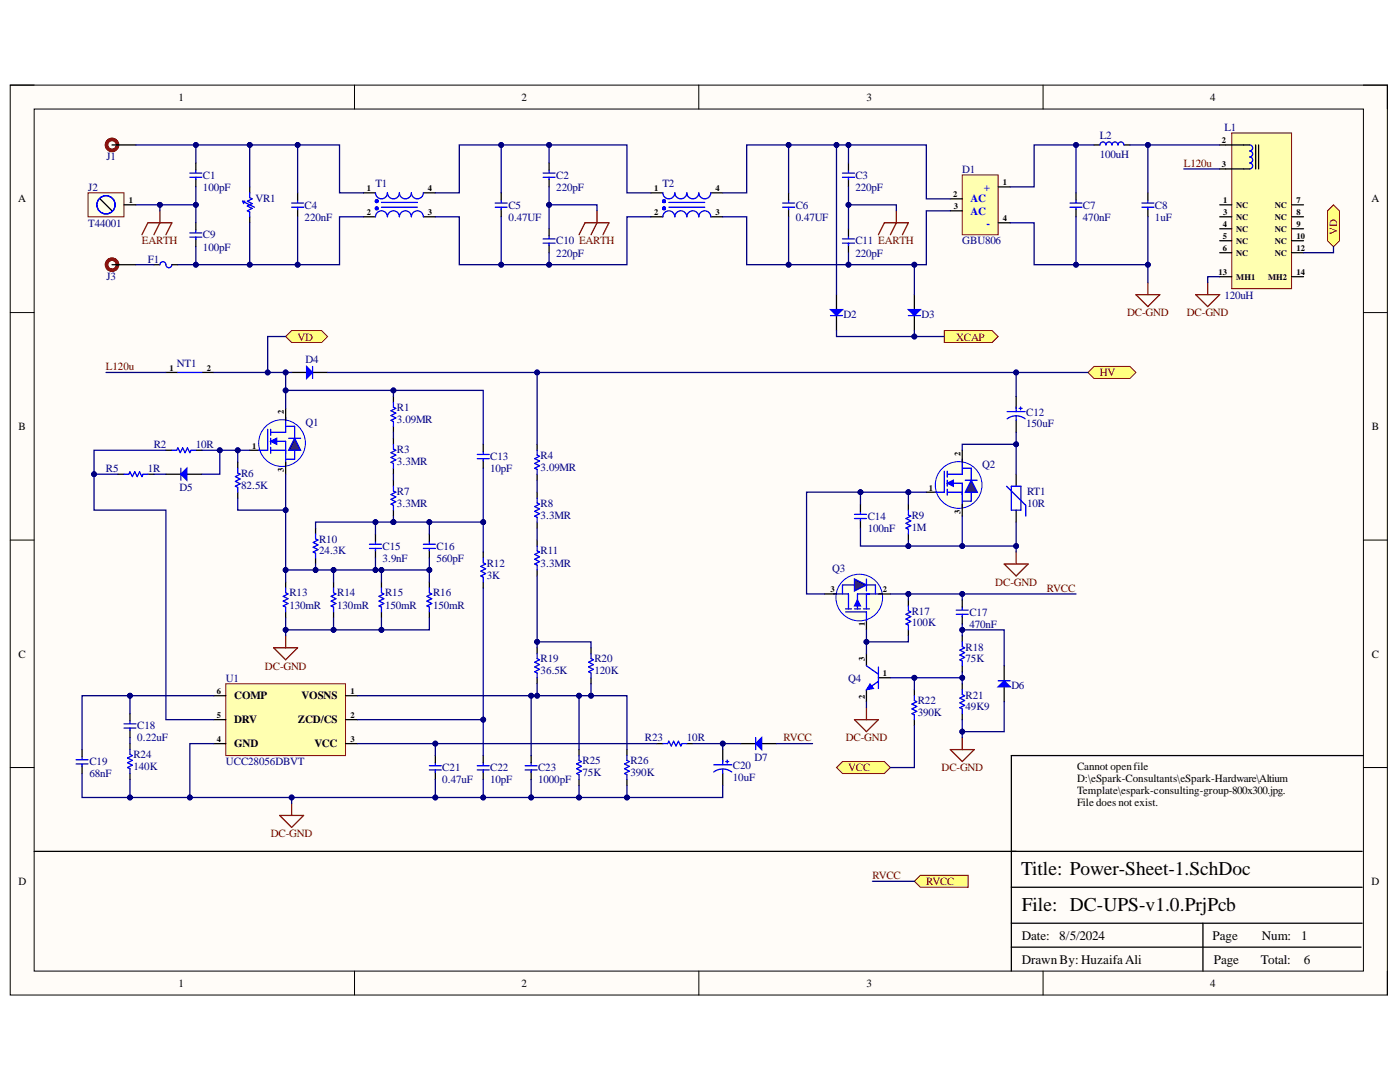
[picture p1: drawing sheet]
<svg xmlns="http://www.w3.org/2000/svg" width="279mm" height="216mm" viewBox="0 0 279 216" stroke-linecap="round" stroke-linejoin="round" font-family="sans-serif">
<defs><g id="words">
<g font-size="3.9">
<text x="203.8" y="174.5">Title: Power-Sheet-1.SchDoc</text>
<text x="203.9" y="181.7">File: DC-UPS-v1.0.PrjPcb</text>
</g>
<g font-size="2.6">
<text x="203.9" y="187.5">Date:</text>
<text x="211.4" y="187.5">8/5/2024</text>
<text x="242" y="187.5">Page</text>
<text x="251.8" y="187.5">Num:</text>
<text x="259.7" y="187.5">1</text>
<text x="203.9" y="192.3">Drawn By: HuzaifaAli</text>
<text x="242.3" y="192.3">Page</text>
<text x="251.6" y="192.3">Total:</text>
<text x="260.2" y="192.3">6</text>
</g>
<g font-size="2.2">
<text x="35.6" y="20.1">1</text>
<text x="104.1" y="20.1">2</text>
<text x="172.9" y="20.1">3</text>
<text x="241.5" y="20.1">4</text>
<text x="3.6" y="40.4">A</text>
<text x="273.7" y="40.4">A</text>
<text x="3.7" y="85.8">B</text>
<text x="273.8" y="85.8">B</text>
<text x="3.7" y="131.3">C</text>
<text x="273.8" y="131.3">C</text>
<text x="46.8" y="139.5">COMP</text>
<text x="60.2" y="139.5">VOSNS</text>
<text x="46.8" y="149.1">GND</text>
<text x="46.8" y="144.4">DRV</text>
<text x="59.4" y="144.4">ZCD/CS</text>
<text x="62.7" y="149.1">VCC</text>
<text x="214.9" y="153.7">Cannot openfile</text>
<text x="214.9" y="156">D:\eSpark-Consultants\eSpark-Hardware\Altium</text>
<text x="214.9" y="158.5">Template\espark-consulting-group-800x300.jpg.</text>
<text x="214.9" y="160.8">File does not exist.</text>
<text x="3.7" y="176.7">D</text>
<text x="273.7" y="176.7">D</text>
<text x="35.6" y="196.9">1</text>
<text x="104.1" y="196.9">2</text>
<text x="172.9" y="196.9">3</text>
<text x="241.5" y="196.9">4</text>
</g>
<g font-size="2.2" fill="#000080">
<text x="219.5" y="27.8">L2</text>
<text x="244.4" y="26.1">L1</text>
<text x="21.2" y="31.9">J1</text>
<text x="40.5" y="35.7">C1</text>
<text x="111" y="35.7">C2</text>
<text x="170.7" y="35.7">C3</text>
<text x="192" y="34.5">D1</text>
<text x="219.5" y="31.6">100uH</text>
<text x="17.6" y="38">J2</text>
<text x="40.5" y="38">100pF</text>
<text x="51" y="40.2">VR1</text>
<text x="60.8" y="41.7">C4</text>
<text x="74.9" y="37.4">T1</text>
<text x="101.5" y="41.7">C5</text>
<text x="111" y="38">220pF</text>
<text x="132.2" y="37.4">T2</text>
<text x="158.8" y="41.7">C6</text>
<text x="170.7" y="38">220pF</text>
<text x="216.1" y="41.7">C7</text>
<text x="230.5" y="41.7">C8</text>
<text x="17.6" y="45.2">T44001</text>
<text x="40.5" y="47.6">C9</text>
<text x="60.8" y="44">220nF</text>
<text x="101.5" y="44">0.47UF</text>
<text x="158.8" y="44">0.47UF</text>
<text x="216.1" y="44">470nF</text>
<text x="230.5" y="44">1uF</text>
<text x="29.5" y="52.4">F1</text>
<text x="40.5" y="50">100pF</text>
<text x="111" y="48.8">C10 EARTH</text>
<text x="111" y="51.2">220pF</text>
<text x="170.7" y="48.8">C11 EARTH</text>
<text x="170.7" y="51.2">220pF</text>
<text x="192" y="48.8">GBU806</text>
<text x="21.2" y="55.9">J3</text>
<text x="244.4" y="59.6">120uH</text>
<text x="168.4" y="63.5">D2</text>
<text x="183.9" y="63.5">D3</text>
<text x="35.3" y="73.2">NT1</text>
<text x="61" y="72.4">D4</text>
<text x="79.2" y="82">R1</text>
<text x="204.8" y="82.9">C12</text>
<text x="30.7" y="89.4">R2</text>
<text x="39.1" y="89.4">10R</text>
<text x="61" y="85">Q1</text>
<text x="79.2" y="84.4">3.09MR</text>
<text x="204.8" y="85.3">150uF</text>
<text x="21.1" y="94.2">R5</text>
<text x="29.5" y="94.2">1R</text>
<text x="48.1" y="95.2">R6</text>
<text x="79.2" y="90.4">R3</text>
<text x="79.2" y="92.7">3.3MR</text>
<text x="97.8" y="91.8">C13</text>
<text x="97.8" y="94.2">10pF</text>
<text x="107.9" y="91.5">R4</text>
<text x="107.9" y="94">3.09MR</text>
<text x="196" y="93.4">Q2</text>
<text x="35.9" y="98">D5</text>
<text x="48.1" y="97.5">82.5K</text>
<text x="79.2" y="98.7">R7</text>
<text x="79.2" y="101.1">3.3MR</text>
<text x="107.9" y="101.1">R8</text>
<text x="205" y="98.7">RT1</text>
<text x="205" y="101.1">10R</text>
<text x="107.9" y="103.5">3.3MR</text>
<text x="173.2" y="103.7">C14</text>
<text x="173.2" y="106.2">100nF</text>
<text x="182" y="103.5">R9</text>
<text x="182" y="105.9">1M</text>
<text x="63.7" y="108.3">R10</text>
<text x="63.7" y="110.6">24.3K</text>
<text x="76.4" y="109.7">C15</text>
<text x="76.4" y="112.1">3.9nF</text>
<text x="87.1" y="109.7">C16</text>
<text x="87.1" y="112.1">560pF</text>
<text x="97.2" y="113.1">R12</text>
<text x="107.9" y="110.6">R11</text>
<text x="107.9" y="113.1">3.3MR</text>
<text x="57.8" y="119">R13</text>
<text x="67.3" y="119">R14</text>
<text x="76.9" y="119">R15</text>
<text x="86.4" y="119">R16</text>
<text x="97.2" y="115.5">3K</text>
<text x="166.1" y="114.1">Q3</text>
<text x="57.8" y="121.5">130mR</text>
<text x="67.3" y="121.5">130mR</text>
<text x="76.9" y="121.5">150mR</text>
<text x="86.4" y="121.5">150mR</text>
<text x="182" y="122.6">R17</text>
<text x="182" y="125">100K</text>
<text x="193.5" y="122.9">C17</text>
<text x="193.5" y="125.3">470nF</text>
<text x="192.7" y="129.8">R18</text>
<text x="45.1" y="136">U1</text>
<text x="107.9" y="132.2">R19</text>
<text x="107.9" y="134.6">36.5K</text>
<text x="118.6" y="132.2">R20</text>
<text x="118.6" y="134.6">120K</text>
<text x="169.3" y="136">Q4</text>
<text x="192.7" y="132.2">75K</text>
<text x="201.8" y="137.5">D6</text>
<text x="183.1" y="140.6">R22</text>
<text x="183.1" y="142.9">390K</text>
<text x="192.7" y="139.4">R21</text>
<text x="192.7" y="141.7">49K9</text>
<text x="27.4" y="145.5">C18</text>
<text x="27.4" y="147.9">0.22uF</text>
<text x="128.7" y="147.9">R23</text>
<text x="137.1" y="147.9">10R</text>
<text x="17.8" y="152.7">C19</text>
<text x="17.8" y="155.1">68nF</text>
<text x="26.6" y="151.3">R24</text>
<text x="26.6" y="153.7">140K</text>
<text x="45.1" y="152.7">UCC28056DBVT</text>
<text x="88.3" y="153.9">C21</text>
<text x="97.8" y="153.9">C22</text>
<text x="107.4" y="153.9">C23</text>
<text x="116.3" y="152.5">R25</text>
<text x="116.3" y="154.8">75K</text>
<text x="125.8" y="152.5">R26</text>
<text x="125.8" y="154.8">390K</text>
<text x="146.3" y="153.4">C20</text>
<text x="146.3" y="155.8">10uF</text>
<text x="150.6" y="151.8">D7</text>
<text x="88.3" y="156.3">0.47uF</text>
<text x="97.8" y="156.3">10pF</text>
<text x="107.4" y="156.3">1000pF</text>
</g>
<g font-size="2.2" fill="#800000">
<text x="236.2" y="33.3">L120u</text>
<text x="266.9" y="46.8" transform="rotate(-90 266.9 46.8)">VD</text>
<text x="28.3" y="48.8">EARTH</text>
<text x="224.9" y="63.1">DC-GND</text>
<text x="236.8" y="63.1">DC-GND</text>
<text x="59.4" y="68">VD</text>
<text x="190.8" y="68">XCAP</text>
<text x="21.1" y="73.9">L120u</text>
<text x="219.5" y="75.1">HV</text>
<text x="198.6" y="116.9">DC-GND</text>
<text x="208.9" y="118.1">RVCC</text>
<text x="52.8" y="133.6">DC-GND</text>
<text x="156.3" y="147.9">RVCC</text>
<text x="168.8" y="147.9">DC-GND</text>
<text x="169.3" y="153.9">VCC</text>
<text x="187.9" y="153.9">DC-GND</text>
<text x="54" y="167">DC-GND</text>
<text x="174.1" y="175.4">RVCC</text>
<text x="184.8" y="176.7">RVCC</text>
</g>
<g font-size="2.2" fill="#00f">
<text x="193.7" y="40.4">AC</text>
<text x="196.3" y="38">+</text>
<text x="193.7" y="42.8">AC</text>
<text x="196.8" y="45.2">-</text>
</g>
<g font-size="1.7">
<text x="243.9" y="28.6">2</text>
<text x="243.9" y="33.4">3</text>
<text x="25.7" y="40.6">1</text>
<text x="73.2" y="38.1">1</text>
<text x="85.4" y="38.1">4</text>
<text x="130.6" y="38.1">1</text>
<text x="142.8" y="38.1">4</text>
<text x="190.3" y="39.3">2</text>
<text x="190.3" y="41.7">3</text>
<text x="200.1" y="36.9">1</text>
<text x="244.1" y="40.6">1</text>
<text x="246.7" y="41.5">NC</text>
<text x="254.4" y="41.5">NC</text>
<text x="258.7" y="40.6">7</text>
<text x="73.2" y="42.9">2</text>
<text x="85.4" y="42.9">3</text>
<text x="130.6" y="42.9">2</text>
<text x="142.8" y="42.9">3</text>
<text x="200.1" y="44.1">4</text>
<text x="244" y="45.3">4</text>
<text x="244" y="47.7">5</text>
<text x="244.1" y="42.9">3</text>
<text x="246.7" y="43.9">NC</text>
<text x="246.7" y="46.2">NC</text>
<text x="254.4" y="43.9">NC</text>
<text x="254.4" y="46.2">NC</text>
<text x="258.7" y="42.9">8</text>
<text x="258.7" y="45.3">9</text>
<text x="258.7" y="47.7">10</text>
<text x="244" y="50.1">6</text>
<text x="246.7" y="48.7">NC</text>
<text x="246.7" y="51">NC</text>
<text x="254.4" y="48.7">NC</text>
<text x="254.4" y="51">NC</text>
<text x="258.7" y="50.1">12</text>
<text x="243.2" y="54.9">13</text>
<text x="246.7" y="55.8">MH1</text>
<text x="253.1" y="55.8">MH2</text>
<text x="258.7" y="54.9">14</text>
<text x="33.8" y="74">1</text>
<text x="41.3" y="74">2</text>
<text x="56.7" y="82.7" transform="rotate(-90 56.7 82.7)">2</text>
<text x="50.3" y="89.5">1</text>
<text x="56.7" y="94.2" transform="rotate(-90 56.7 94.2)">3</text>
<text x="191.7" y="91" transform="rotate(-90 191.7 91)">2</text>
<text x="185.3" y="97.9">1</text>
<text x="191.7" y="102.5" transform="rotate(-90 191.7 102.5)">3</text>
<text x="165.7" y="118.2">3</text>
<text x="176.2" y="118.2">2</text>
<text x="172.6" y="125" transform="rotate(-90 172.6 125)">1</text>
<text x="172.6" y="131.9" transform="rotate(-90 172.6 131.9)">3</text>
<text x="176.2" y="134.9">1</text>
<text x="43.3" y="143.3">5</text>
<text x="43.3" y="138.4">6</text>
<text x="69.9" y="138.4">1</text>
<text x="69.9" y="143.3">2</text>
<text x="172.6" y="139.4" transform="rotate(-90 172.6 139.4)">2</text>
<text x="43.3" y="148">4</text>
<text x="69.9" y="148">3</text>
</g>
</g></defs>
<path d="M2 17h274.9v181.5h-274.9z" fill-rule="evenodd" fill="#fffcf8"/>
<path d="M2 17h274.9v181.5h-274.9z" fill="none" stroke="#000" stroke-width=".2"/>
<path d="M6.8 21.8h265.3v172h-265.3z" fill-rule="evenodd" fill="#fffcf8"/>
<g fill="none" stroke="#000" stroke-width=".2">
<path d="M2 17h4.8M70.7 17v4.8M139.5 17v4.8M208.2 17v4.8M272.1 17h4.8v4.8M6.8 21.8h265.3v172h-265.3zM2 62.4h4.8M272.1 62.4h4.8M2 107.8h4.8M272.1 107.8h4.8M2 153.2h4.8M272.1 153.2h4.8"/>
<path d="M70.8 193.8v4.7M139.5 193.8v4.7M208.2 193.8v4.7M276.9 193.8v4.7"/>
</g>
<g fill="none" stroke="#000" stroke-width=".25">
<path d="M22.4 28.9h4.7M39.1 32.5v1.4M39.1 35.7v1.6M49.8 37.3v1.2M59.4 38.5v1.4M72.5 38.5h2.4M84.5 38.5h2.4M100 38.5v1.4M109.6 32.5v1.4M109.6 35.7v1.6M129.9 38.5h2.4M141.8 38.5h2.4"/>
<path d="M157.4 38.5v1.4M169.3 32.5v1.4M169.3 35.7v1.6M22.4 52.8h4.7M30.7 52.8h1.2M34.3 52.8h1.2M39.1 44.5v1.4M39.1 47.7v1.5M49.8 43.3v1.2M59.4 41.7v1.6M72.5 43.3h2.4M84.5 43.3h2.4"/>
<path d="M100 41.7v1.6M109.6 45.6v1.5M109.6 48.9v1.5M129.9 43.3h2.4M141.8 43.3h2.4M157.4 41.7v1.6M169.3 45.6v1.5M169.3 48.9v1.5M272.1 150.8h-70.3v43M201.8 177h70.1M201.8 169.9h70.1M201.8 189h69.8"/>
<path d="M201.8 184.2h70.1M240.1 184.2v9.6"/>
</g>
<g fill="none" stroke="#5b0f00" stroke-width=".68">
<circle cx="22.4" cy="28.9" r="1.1"/>
<circle cx="22.4" cy="52.8" r="1.1"/>
</g>
<g fill="none" stroke="#00f" stroke-width=".25">
<path d="M37.9 35.4h2.4M37.9 34.5h2.4M39.1 33.9v.5M39.1 35.4v.5M49.8 38.5v.9l.5 .3-.9 .5 .9 .4-.9 .5 .9 .5-.9 .5 .4 .2v1M59.4 39.9v.5M74.9 38.5a1.19 1.19 0 0 0 1.2 1.2 1.19 1.19 0 0 0 1.2-1.2 1.19 1.19 0 0 0 1.2 1.2 1.19 1.19 0 0 0 1.2-1.2 1.19 1.19 0 0 0 1.2 1.2 1.19 1.19 0 0 0 1.2-1.2 1.2 1.2 0 0 0 1.2 1.2 1.2 1.2 0 0 0 1.2-1.2M100 39.9v.5M108.4 35.4h2.4M108.4 34.5h2.4M109.6 33.9v.5M109.6 35.4v.5"/>
<path d="M132.3 38.5a1.19 1.19 0 0 0 1.2 1.2 1.19 1.19 0 0 0 1.2-1.2 1.2 1.2 0 0 0 1.2 1.2 1.2 1.2 0 0 0 1.2-1.2 1.19 1.19 0 0 0 1.2 1.2 1.19 1.19 0 0 0 1.2-1.2 1.19 1.19 0 0 0 1.2 1.2 1.19 1.19 0 0 0 1.1-1.2M157.4 39.9v.5M168.1 35.4h2.4M168.1 34.5h2.4M169.3 33.9v.5M169.3 35.4v.5M31.9 52.8a.64 .64 0 0 1 .8-.6 .64 .64 0 0 1 .5 .8 .6 .6 0 0 0 .6 .4 .6 .6 0 0 0 .5-.6M37.9 47.3h2.4M37.9 46.5h2.4M39.1 45.9v.5M39.1 47.3v.5M48.4 40.2l2.4 1.1"/>
<path d="M48.4 40.2l.2 .4M48.4 40.2h.5M58.2 41.3h2.4M58.2 40.5h2.4M59.4 41.3v.5M74.9 43.3a1.19 1.19 0 0 1 1.2-1.2 1.19 1.19 0 0 1 1.2 1.2 1.19 1.19 0 0 1 1.2-1.2 1.19 1.19 0 0 1 1.2 1.2 1.19 1.19 0 0 1 1.2-1.2 1.19 1.19 0 0 1 1.2 1.2 1.2 1.2 0 0 1 1.2-1.2 1.2 1.2 0 0 1 1.2 1.2M76.1 41.3h7.2M76.1 40.4h7.2M98.8 41.3h2.4M98.8 40.5h2.4M100 41.3v.5M108.4 48.5h2.4"/>
<path d="M108.4 47.7h2.4M109.6 47.1v.5M109.6 48.5v.5M132.3 43.3a1.19 1.19 0 0 1 1.2-1.2 1.19 1.19 0 0 1 1.2 1.2 1.2 1.2 0 0 1 1.2-1.2 1.2 1.2 0 0 1 1.2 1.2 1.19 1.19 0 0 1 1.2-1.2 1.19 1.19 0 0 1 1.2 1.2 1.19 1.19 0 0 1 1.2-1.2 1.19 1.19 0 0 1 1.1 1.2M133.5 41.3h7.2M133.5 40.4h7.2M156.2 41.3h2.4M156.2 40.5h2.4M157.4 41.3v.5M168.1 48.5h2.4M168.1 47.7h2.4M169.3 47.1v.5"/>
<path d="M169.3 48.5v.5"/>
</g>
<g fill="none" stroke="#00f" stroke-width=".68">
<circle cx="75.2" cy="41.6" r=".05"/>
<circle cx="75.2" cy="40.2" r=".05"/>
<circle cx="132.5" cy="41.6" r=".05"/>
<circle cx="132.5" cy="40.2" r=".05"/>
</g>
<path d="M28.3 46.8l1.2-2.3h4.8l-1.2 2.3M31.9 42.1v2.4l-1.2 2.3M115.6 46.8l1.2-2.3h4.7l-1.2 2.3M119.1 42.1v2.4l-1.2 2.3M175.3 46.8l1.2-2.3h4.8l-1.2 2.3M178.9 42.1v2.4l-1.2 2.3" fill="none" stroke="#800000" stroke-width=".25"/>
<path d="M192 34.9h7.2v11.9h-7.2z" fill-rule="evenodd" fill="#ffffb0"/>
<path d="M192 34.9h7.2v11.9h-7.2z" fill="none" stroke="#800000" stroke-width=".2"/>
<path d="M189.6 39.7h2.4M199.2 37.3h2.4M166.9 58.8v3M189.6 42.1h2.4M199.2 44.5h2.4M166.9 63v3" fill="none" stroke="#000" stroke-width=".25"/>
<path d="M165.7 61.8h2.4l-1.2 1.2z" fill="#00f"/>
<path d="M165.7 61.8h2.4l-1.2 1.2zM165.7 63h2.4" fill="none" stroke="#00f" stroke-width=".25"/>
<path d="M182.5 58.8v3M182.5 63v3" fill="none" stroke="#000" stroke-width=".25"/>
<path d="M181.3 61.8h2.4l-1.2 1.2z" fill="#00f"/>
<path d="M214.7 39.9v.5M219.5 28.9a.6 .6 0 0 1 .6-.6 .6 .6 0 0 1 .6 .6 .6 .6 0 0 1 .6-.6 .6 .6 0 0 1 .6 .6 .6 .6 0 0 1 .6-.6 .6 .6 0 0 1 .6 .6 .6 .6 0 0 1 .6-.6 .6 .6 0 0 1 .6 .6M229.1 39.9v.5M213.5 41.3h2.4M213.5 40.5h2.4M214.7 41.3v.5M227.9 41.3h2.4M227.9 40.5h2.4M229.1 41.3v.5M35.5 74.3h4.8M181.3 61.8h2.4l-1.2 1.2zM181.3 63h2.4" fill="none" stroke="#00f" stroke-width=".25"/>
<path d="M214.7 38.5v1.4M218.3 28.9h1.2M224.3 28.9h1.2M229.1 38.5v1.4M214.7 41.7v1.6M229.1 41.7v1.6M33.1 74.3h2.4M40.3 74.3h2.4M58.2 74.3h3M62.4 74.3h3" fill="none" stroke="#000" stroke-width=".25"/>
<path d="M61.2 73.1l1.2 1.2-1.2 1.2z" fill="#00f"/>
<path d="M61.2 73.1l1.2 1.2-1.2 1.2zM62.4 73.1v2.4" fill="none" stroke="#00f" stroke-width=".25"/>
<path d="M188.5 66h9.5l1.2 1.1-1.2 1.2h-9.5z" fill-rule="evenodd" fill="#ffff80"/>
<path d="M188.5 66h9.5l1.2 1.1-1.2 1.2h-9.5z" fill="none" stroke="#800000" stroke-width=".2"/>
<path d="M57 67.1l1.2-1.1h6l1.2 1.1-1.2 1.2h-6z" fill-rule="evenodd" fill="#ffff80"/>
<path d="M57 67.1l1.2-1.1h6l1.2 1.1-1.2 1.2h-6z" fill="none" stroke="#800000" stroke-width=".2"/>
<path d="M218.3 73.1h7.2l1.2 1.2-1.2 1.2h-7.2l-1.2-1.2z" fill-rule="evenodd" fill="#ffff80"/>
<path d="M218.3 73.1h7.2l1.2 1.2-1.2 1.2h-7.2l-1.2-1.2z" fill="none" stroke="#800000" stroke-width=".2"/>
<path d="M78.5 79.1v1.2M49.8 89.8h2.4M78.5 85.1v1.2" fill="none" stroke="#000" stroke-width=".25"/>
<path d="M78.5 80.3v.9l.5 .3-1 .5 1 .4-1 .5 1 .5-1 .5 .5 .2v1" fill="none" stroke="#00f" stroke-width=".25"/>
<circle cx="56.3" cy="88.4" r="4.7" fill="#ffffe8"/>
<circle cx="56.3" cy="88.4" r="4.7" fill="none" stroke="#00f" stroke-width=".2"/>
<path d="M53.4 85.7v4.1h-1.8M54 89.8h3M54 85.7v1.2M54 87.5v1.2M54 89.2v1.2M54 88.1h3v4.7M57 83.3v3h-3" fill="none" stroke="#00f" stroke-width=".25"/>
<path d="M54 88.1l1.2-.6v1.2z" fill="#00f"/>
<path d="M54 88.1l1.2-.6v1.2zM57 85.1h1.8v6.5h-1.8M57.6 87.5h2.4" fill="none" stroke="#00f" stroke-width=".25"/>
<path d="M57 81.5v2.4M57 92.2v2.4" fill="none" stroke="#000" stroke-width=".25"/>
<path d="M58.8 87.5l1.2 2.3h-2.4z" fill="#073763"/>
<g fill="none" stroke="#00f" stroke-width=".25">
<path d="M47.4 93.4v1l.5 .2-.9 .5 .9 .5-.9 .5 .9 .4-.9 .5 .4 .3v.9M58.8 87.5l1.2 2.3h-2.4zM78.5 88.7v.9l.5 .2-1 .5 1 .5-1 .5 1 .5-1 .4 .5 .3v.9M78.5 97v1l.5 .2-1 .5 1 .5-1 .4 1 .5-1 .5 .5 .2v1M95.2 91.5h2.4M95.2 90.7h2.4M96.4 90.1v.5M96.4 91.5v.5M57 117.3v1l.5 .2-1 .5 1 .5-1 .4 1 .5-1 .5 .5 .2v1M63 106.6v.9l.5 .3-1 .4 1 .5-1 .5 1 .5-1 .5 .5 .2v.9M66.6 117.3v1l.4 .2-.9 .5 .9 .5-.9 .4 .9 .5-.9 .5 .5 .2v1M73.7 109.4h2.4"/>
<path d="M73.7 108.6h2.4M74.9 108v.5M74.9 109.4v.5M76.1 117.3v1l.5 .2-1 .5 1 .5-1 .4 1 .5-1 .5 .5 .2v1M84.5 109.4h2.4M84.5 108.6h2.4M85.7 108v.5M85.7 109.4v.5M85.7 117.3v1l.5 .2-1 .5 1 .5-1 .4 1 .5-1 .5 .5 .2v1M96.4 111.3v1l.5 .2-.9 .5 .9 .5-.9 .5 .9 .5-.9 .4 .4 .3v.9"/>
</g>
<g fill="none" stroke="#000" stroke-width=".25">
<path d="M33.1 94.6h3M37.3 94.6h3M47.4 92.2v1.2M47.4 98.2v1.2M78.5 87.5v1.2M78.5 93.4v1.2M78.5 95.8v1.2M96.4 88.7v1.4M96.4 91.9v1.5M57 116.1v1.2M63 105.4v1.2M63 111.3v1.2"/>
<path d="M66.6 116.1v1.2M74.9 106.6v1.4M74.9 109.8v1.5M76.1 116.1v1.2M78.5 101.8v1.2M85.7 106.6v1.4M85.7 109.8v1.5M85.7 116.1v1.2M96.4 110.2v1.1M96.4 116.1v1.2M57 122.1v1.2M66.6 122.1v1.2"/>
<path d="M76.1 122.1v1.2M85.7 122.1v1.2"/>
</g>
<path d="M37.3 93.4v2.4l-1.2-1.2z" fill="#00f"/>
<path d="M24.7 94.6h1l.2-.5 .5 1 .5-1 .5 1 .5-1 .4 1 .3-.5h.9M34.3 89.8h1l.2-.4 .5 .9 .5-.9 .4 .9 .5-.9 .5 .9 .2-.5h1M36.1 93.4v2.4M37.3 93.4v2.4l-1.2-1.2z" fill="none" stroke="#00f" stroke-width=".25"/>
<path d="M23.5 94.6h1.2M29.5 94.6h1.2M33.1 89.8h1.2M39.1 89.8h1.2" fill="none" stroke="#000" stroke-width=".25"/>
<path d="M45.1 136.4h23.9v14.4h-23.9z" fill-rule="evenodd" fill="#ffffb0"/>
<path d="M45.1 136.4h23.9v14.4h-23.9z" fill="none" stroke="#800000" stroke-width=".2"/>
<g fill="none" stroke="#000" stroke-width=".25">
<path d="M202.8 79.1v2.4M107.2 88.7v1.1M107.2 94.6v1.2M107.2 98.2v1.2M202.8 83.9v2.4M202.8 94.6v2.4M107.2 104.2v1.2M107.2 107.8v1.2M107.2 113.7v1.2M202.8 101.8v2.4M42.7 138.8h2.4M69 138.8h2.3"/>
<path d="M107.2 129.3v1.2M107.2 135.2v1.2M117.9 129.3v1.2M117.9 135.2v1.2M16.4 149.6v1.4M16.4 152.8v1.5M25.9 142.4v1.4M25.9 145.6v1.6M25.9 148.4v1.2M25.9 154.3v1.2M42.7 143.6h2.4M42.7 148.4h2.4"/>
<path d="M69 143.6h2.3M69 148.4h2.3M86.9 150.8v1.4M86.9 154v1.5M96.4 150.8v1.4M96.4 154v1.5M106 150.8v1.4M106 154v1.5M115.6 149.6v1.2M115.6 155.5v1.2M125.1 149.6v1.2M125.1 155.5v1.2"/>
<path d="M131.1 148.4h1.2M137.1 148.4h1.2M144.2 149.6v2.4M144.2 154.3v2.4M147.8 148.4h3M152 148.4h3"/>
</g>
<g fill="none" stroke="#00f" stroke-width=".25">
<path d="M107.2 89.8v1l.5 .2-1 .5 1 .5-1 .5 1 .5-1 .4 .5 .3v.9M107.2 99.4v1l.5 .2-1 .5 1 .5-1 .4 1 .5-1 .5 .5 .2v1M200.9 97l3.8 3.8v2.2M201 83.6a2.98 2.98 0 0 1 3.6 0M201 82.1h3.6M201.8 97h1.9v4.8h-1.9zM202.8 81.2v.9M202.8 83v.9M203.4 81.5h.6M203.7 81.2v.6M107.2 109v.9l.5 .3-1 .4 1 .5-1 .5 1 .5-1 .4 .5 .3v.9M107.2 130.5v.9l.5 .3-1 .4 1 .5-1 .5 1 .5-1 .4 .5 .3v.9"/>
<path d="M117.9 130.5v.9l.5 .3-.9 .4 .9 .5-.9 .5 .9 .5-.9 .4 .4 .3v.9M15.2 152.4h2.4M15.2 151.6h2.4M16.4 151v.5M16.4 152.4v.5M24.7 145.3h2.4M24.7 144.4h2.4M25.9 143.8v.5M25.9 145.3v.4M25.9 149.6v.9l.5 .3-.9 .4 .9 .5-.9 .5 .9 .5-.9 .5 .4 .2v.9M85.7 153.6h2.4M85.7 152.8h2.4"/>
<path d="M86.9 152.2v.5M86.9 153.6v.5M95.2 153.6h2.4M95.2 152.8h2.4M96.4 152.2v.5M96.4 153.6v.5M104.8 153.6h2.4M104.8 152.8h2.4M106 152.2v.5M106 153.6v.5M115.6 150.8v.9l.4 .3-.9 .4 .9 .5-.9 .5 .9 .5-.9 .4 .5 .3v.9M125.1 150.8v.9l.5 .3-1 .4 1 .5-1 .5 1 .5-1 .4 .5 .3v.9"/>
<path d="M132.3 148.4h.9l.3-.5 .5 1 .4-1 .5 1 .5-1 .5 1 .2-.5h1M142.4 154a2.98 2.98 0 0 1 3.6 0M142.4 152.6h3.6M144.2 151.7v.9M144.2 153.4v.9M144.8 152h.6M145.1 151.7v.6"/>
</g>
<path d="M150.8 148.4l1.2-1.2v2.4z" fill="#00f"/>
<path d="M150.8 148.4l1.2-1.2v2.4zM150.8 147.2v2.4" fill="none" stroke="#00f" stroke-width=".25"/>
<path d="M182.5 175.9l1.2-1.2h9.5v2.3h-9.5z" fill-rule="evenodd" fill="#ffff80"/>
<path d="M182.5 175.9l1.2-1.2h9.5v2.3h-9.5z" fill="none" stroke="#800000" stroke-width=".2"/>
<path d="M184.9 98.2h2.4" fill="none" stroke="#000" stroke-width=".25"/>
<circle cx="191.3" cy="96.8" r="4.7" fill="#ffffe8"/>
<circle cx="191.3" cy="96.8" r="4.7" fill="none" stroke="#00f" stroke-width=".2"/>
<path d="M188.5 94v4.2h-1.8M189 98.2h3M189 94v1.2M189 95.8v1.2M189 97.6v1.2M189 96.4h3v4.8M192 91.6v3h-3" fill="none" stroke="#00f" stroke-width=".25"/>
<path d="M189 96.4l1.3-.6v1.2z" fill="#00f"/>
<path d="M189 96.4l1.3-.6v1.2zM192 93.4h1.8v6.6h-1.8M192.6 95.8h2.4" fill="none" stroke="#00f" stroke-width=".25"/>
<path d="M192 89.8v2.4M192 100.6v2.4" fill="none" stroke="#000" stroke-width=".25"/>
<path d="M193.8 95.8l1.2 2.4h-2.4z" fill="#073763"/>
<path d="M193.8 95.8l1.2 2.4h-2.4zM170.5 103.5h2.4M170.5 102.6h2.4M171.7 102v.5M171.7 103.5v.4M181.3 101.8v.9l.5 .3-1 .5 1 .4-1 .5 1 .5-1 .5 .5 .2v1M172.9 132.8l2.4 1.7M175.3 136l-2.4 1.6M175.3 133.1v4.3" fill="none" stroke="#00f" stroke-width=".25"/>
<path d="M171.7 100.6v1.4M171.7 103.8v1.6M181.3 100.6v1.2M181.3 106.6v1.2M172.9 130.5v2.3M172.9 137.6v2.4M175.3 135.2h2.4" fill="none" stroke="#000" stroke-width=".25"/>
<path d="M173.6 136.4l.8 1-1.5 .2z" fill="#00f"/>
<path d="M173.6 136.4l.8 1-1.5 .2z" fill="none" stroke="#00f" stroke-width=".2"/>
<path d="M181.3 119.7v1.2M172.9 123.3v2.4M181.3 125.7v1.2" fill="none" stroke="#000" stroke-width=".25"/>
<path d="M181.3 120.9v1l.5 .2-1 .5 1 .5-1 .4 1 .5-1 .5 .5 .2v1" fill="none" stroke="#00f" stroke-width=".25"/>
<circle cx="171.5" cy="119.2" r="4.7" fill="#ffffe8"/>
<circle cx="171.5" cy="119.2" r="4.7" fill="none" stroke="#00f" stroke-width=".2"/>
<path d="M166.3 118.5h3v3M171.1 118.5v3M171.1 118.5h4.8M172.9 118.5v3M168.7 121.5h1.2M168.7 122.1h4.2v1.8M170.5 121.5h1.2M172.3 121.5h1.2" fill="none" stroke="#00f" stroke-width=".25"/>
<path d="M171.1 119.7l.6 1.2h-1.2z" fill="#00f"/>
<path d="M168.1 118.5v-1.8h6.6v1.8M171.1 119.7l.6 1.2h-1.2zM172.9 115.5v2.4" fill="none" stroke="#00f" stroke-width=".25"/>
<path d="M170.5 115.5l2.4 1.2-2.4 1.2z" fill="#073763"/>
<path d="M170.5 115.5l2.4 1.2-2.4 1.2zM182.5 138.8v1l.5 .2-1 .5 1 .5-1 .4 1 .5-1 .5 .5 .2v1M190.8 122.6h2.4M190.8 121.7h2.4M192 121.1v.5M192 122.6v.5M192 128.1v.9l.5 .3-.9 .4 .9 .5-.9 .5 .9 .5-.9 .5 .4 .2v.9M192 137.6v1l.5 .2-.9 .5 .9 .5-.9 .5 .9 .4-.9 .5 .4 .2v1" fill="none" stroke="#00f" stroke-width=".25"/>
<path d="M164.6 118.5h2.3M175.3 118.5h2.4M192 119.7v1.4M182.5 137.6v1.2M192 122.9v1.6M192 126.9v1.2M192 132.8v1.2M192 136.4v1.2M182.5 143.6v1.2M192 142.4v1.2" fill="none" stroke="#000" stroke-width=".25"/>
<path d="M166.9 153.2l1.2-1.2h8.4l1.2 1.2-1.2 1.1h-8.4z" fill-rule="evenodd" fill="#ffff80"/>
<path d="M166.9 153.2l1.2-1.2h8.4l1.2 1.2-1.2 1.1h-8.4z" fill="none" stroke="#800000" stroke-width=".2"/>
<path d="M200.4 132.8v3M200.4 137v3" fill="none" stroke="#000" stroke-width=".25"/>
<path d="M199.2 137l1.2-1.2 1.2 1.2z" fill="#00f"/>
<path d="M199.2 137l1.2-1.2 1.2 1.2zM199.2 135.8h2.4" fill="none" stroke="#00f" stroke-width=".25"/>
<path d="M17.6 38.5h7.1v4.8h-7.1z" fill-rule="evenodd" fill="#ffffe8"/>
<path d="M17.6 38.5h7.1v4.8h-7.1z" fill="none" stroke="#800000" stroke-width=".2"/>
<path d="M20 39.7l2.4 2.4M24.7 40.9h2.4" fill="none" stroke="#000" stroke-width=".25"/>
<circle cx="21.2" cy="40.9" r="1.82" fill="none" stroke="#00f" stroke-width=".25"/>
<path d="M226.7 58.8h4.8l-2.4 2.4zM229.1 56.4v2.4M200.4 112.5h4.8l-2.4 2.4zM202.8 110.2v2.3M54.6 129.3h4.8l-2.4 2.4zM57 126.9v2.4M170.5 143.6h4.8l-2.4 2.4zM172.9 141.2v2.4M189.6 149.6h4.8l-2.4 2.4zM192 147.2v2.4M55.8 162.7h4.8l-2.4 2.4zM58.2 160.3v2.4" fill="none" stroke="#800000" stroke-width=".25"/>
<path d="M245.8 26.5h12v31.1h-12z" fill-rule="evenodd" fill="#ffffb0"/>
<path d="M245.8 26.5h12v31.1h-12z" fill="none" stroke="#800000" stroke-width=".2"/>
<g fill="none" stroke="#000" stroke-width=".25">
<path d="M243.4 28.9h6M243.4 33.7h6M250.6 28.9v4.8M251.2 28.9v4.8M243.4 40.9h2.4M243.4 43.3h2.4M243.4 45.6h2.4M243.4 48h2.4M243.4 50.4h2.4M243.4 55.2h2.4M257.8 40.9h2.3M257.8 43.3h2.3"/>
<path d="M257.8 45.6h2.3M257.8 48h2.3M257.8 50.4h2.3M257.8 55.2h2.3"/>
</g>
<path d="M249.4 28.9a.6 .6 0 0 1 .6 .6 .6 .6 0 0 1-.6 .6 .6 .6 0 0 1 .6 .6 .6 .6 0 0 1-.6 .6 .6 .6 0 0 1 .6 .6 .6 .6 0 0 1-.6 .6 .6 .6 0 0 1 .6 .6 .6 .6 0 0 1-.6 .6" fill="none" stroke="#00f" stroke-width=".25"/>
<path d="M238.6 58.8h4.8l-2.4 2.4zM241 56.4v2.4" fill="none" stroke="#800000" stroke-width=".25"/>
<path d="M39.1 28.9v3.6M27.1 52.8h3.6" fill="none" stroke="#000080" stroke-width=".25"/>
<circle cx="39.1" cy="28.9" r=".48" fill="#000080"/>
<circle cx="39.1" cy="28.9" r=".48" fill="none" stroke="#000080" stroke-width=".2"/>
<path d="M39.1 49.2v3.6" fill="none" stroke="#000080" stroke-width=".25"/>
<circle cx="39.1" cy="52.8" r=".48" fill="#000080"/>
<circle cx="39.1" cy="52.8" r=".48" fill="none" stroke="#000080" stroke-width=".2"/>
<path d="M27.1 40.9h12" fill="none" stroke="#000080" stroke-width=".25"/>
<circle cx="31.9" cy="40.9" r=".48" fill="#000080"/>
<circle cx="31.9" cy="40.9" r=".48" fill="none" stroke="#000080" stroke-width=".2"/>
<circle cx="39.1" cy="40.9" r=".48" fill="#000080"/>
<circle cx="39.1" cy="40.9" r=".48" fill="none" stroke="#000080" stroke-width=".2"/>
<path d="M39.1 37.3v7.2" fill="none" stroke="#000080" stroke-width=".25"/>
<circle cx="39.1" cy="40.9" r=".48" fill="#000080"/>
<circle cx="39.1" cy="40.9" r=".48" fill="none" stroke="#000080" stroke-width=".2"/>
<path d="M31.9 40.9v1.2" fill="none" stroke="#000080" stroke-width=".25"/>
<circle cx="31.9" cy="40.9" r=".48" fill="#000080"/>
<circle cx="31.9" cy="40.9" r=".48" fill="none" stroke="#000080" stroke-width=".2"/>
<path d="M49.8 28.9v8.4" fill="none" stroke="#000080" stroke-width=".25"/>
<circle cx="49.8" cy="28.9" r=".48" fill="#000080"/>
<circle cx="49.8" cy="28.9" r=".48" fill="none" stroke="#000080" stroke-width=".2"/>
<path d="M49.8 44.5v8.3" fill="none" stroke="#000080" stroke-width=".25"/>
<circle cx="49.8" cy="52.8" r=".48" fill="#000080"/>
<circle cx="49.8" cy="52.8" r=".48" fill="none" stroke="#000080" stroke-width=".2"/>
<path d="M72.5 43.3h-4.7v9.5h-32.3" fill="none" stroke="#000080" stroke-width=".25"/>
<circle cx="59.4" cy="52.8" r=".48" fill="#000080"/>
<circle cx="59.4" cy="52.8" r=".48" fill="none" stroke="#000080" stroke-width=".2"/>
<circle cx="49.8" cy="52.8" r=".48" fill="#000080"/>
<circle cx="49.8" cy="52.8" r=".48" fill="none" stroke="#000080" stroke-width=".2"/>
<circle cx="39.1" cy="52.8" r=".48" fill="#000080"/>
<circle cx="39.1" cy="52.8" r=".48" fill="none" stroke="#000080" stroke-width=".2"/>
<path d="M27.1 28.9h40.7v9.6h4.7" fill="none" stroke="#000080" stroke-width=".25"/>
<circle cx="59.4" cy="28.9" r=".48" fill="#000080"/>
<circle cx="59.4" cy="28.9" r=".48" fill="none" stroke="#000080" stroke-width=".2"/>
<circle cx="49.8" cy="28.9" r=".48" fill="#000080"/>
<circle cx="49.8" cy="28.9" r=".48" fill="none" stroke="#000080" stroke-width=".2"/>
<circle cx="39.1" cy="28.9" r=".48" fill="#000080"/>
<circle cx="39.1" cy="28.9" r=".48" fill="none" stroke="#000080" stroke-width=".2"/>
<path d="M59.4 28.9v9.6" fill="none" stroke="#000080" stroke-width=".25"/>
<circle cx="59.4" cy="28.9" r=".48" fill="#000080"/>
<circle cx="59.4" cy="28.9" r=".48" fill="none" stroke="#000080" stroke-width=".2"/>
<path d="M59.4 43.3v9.5" fill="none" stroke="#000080" stroke-width=".25"/>
<circle cx="59.4" cy="52.8" r=".48" fill="#000080"/>
<circle cx="59.4" cy="52.8" r=".48" fill="none" stroke="#000080" stroke-width=".2"/>
<path d="M100 28.9v9.6" fill="none" stroke="#000080" stroke-width=".25"/>
<circle cx="100" cy="28.9" r=".48" fill="#000080"/>
<circle cx="100" cy="28.9" r=".48" fill="none" stroke="#000080" stroke-width=".2"/>
<path d="M100 43.3v9.5" fill="none" stroke="#000080" stroke-width=".25"/>
<circle cx="100" cy="52.8" r=".48" fill="#000080"/>
<circle cx="100" cy="52.8" r=".48" fill="none" stroke="#000080" stroke-width=".2"/>
<path d="M109.6 32.5v-3.6h-17.9v9.6h-4.8" fill="none" stroke="#000080" stroke-width=".25"/>
<circle cx="100" cy="28.9" r=".48" fill="#000080"/>
<circle cx="100" cy="28.9" r=".48" fill="none" stroke="#000080" stroke-width=".2"/>
<circle cx="109.6" cy="28.9" r=".48" fill="#000080"/>
<circle cx="109.6" cy="28.9" r=".48" fill="none" stroke="#000080" stroke-width=".2"/>
<path d="M86.9 43.3h4.8v9.5h17.9v-2.4" fill="none" stroke="#000080" stroke-width=".25"/>
<circle cx="100" cy="52.8" r=".48" fill="#000080"/>
<circle cx="100" cy="52.8" r=".48" fill="none" stroke="#000080" stroke-width=".2"/>
<circle cx="109.6" cy="52.8" r=".48" fill="#000080"/>
<circle cx="109.6" cy="52.8" r=".48" fill="none" stroke="#000080" stroke-width=".2"/>
<path d="M109.6 37.3v8.3" fill="none" stroke="#000080" stroke-width=".25"/>
<circle cx="109.6" cy="40.9" r=".48" fill="#000080"/>
<circle cx="109.6" cy="40.9" r=".48" fill="none" stroke="#000080" stroke-width=".2"/>
<path d="M109.6 40.9h9.5v1.2" fill="none" stroke="#000080" stroke-width=".25"/>
<circle cx="109.6" cy="40.9" r=".48" fill="#000080"/>
<circle cx="109.6" cy="40.9" r=".48" fill="none" stroke="#000080" stroke-width=".2"/>
<path d="M109.6 28.9h15.5v9.6h4.8" fill="none" stroke="#000080" stroke-width=".25"/>
<circle cx="109.6" cy="28.9" r=".48" fill="#000080"/>
<circle cx="109.6" cy="28.9" r=".48" fill="none" stroke="#000080" stroke-width=".2"/>
<path d="M129.9 43.3h-4.8v9.5h-15.5" fill="none" stroke="#000080" stroke-width=".25"/>
<circle cx="109.6" cy="52.8" r=".48" fill="#000080"/>
<circle cx="109.6" cy="52.8" r=".48" fill="none" stroke="#000080" stroke-width=".2"/>
<path d="M144.2 38.5h4.8v-9.6h8.4v9.6" fill="none" stroke="#000080" stroke-width=".25"/>
<circle cx="157.4" cy="28.9" r=".48" fill="#000080"/>
<circle cx="157.4" cy="28.9" r=".48" fill="none" stroke="#000080" stroke-width=".2"/>
<path d="M144.2 43.3h4.8v9.5h8.4v-9.5" fill="none" stroke="#000080" stroke-width=".25"/>
<circle cx="157.4" cy="52.8" r=".48" fill="#000080"/>
<circle cx="157.4" cy="52.8" r=".48" fill="none" stroke="#000080" stroke-width=".2"/>
<path d="M169.3 50.4v2.4h-11.9" fill="none" stroke="#000080" stroke-width=".25"/>
<circle cx="169.3" cy="52.8" r=".48" fill="#000080"/>
<circle cx="169.3" cy="52.8" r=".48" fill="none" stroke="#000080" stroke-width=".2"/>
<circle cx="157.4" cy="52.8" r=".48" fill="#000080"/>
<circle cx="157.4" cy="52.8" r=".48" fill="none" stroke="#000080" stroke-width=".2"/>
<path d="M157.4 28.9h11.9v3.6" fill="none" stroke="#000080" stroke-width=".25"/>
<circle cx="169.3" cy="28.9" r=".48" fill="#000080"/>
<circle cx="169.3" cy="28.9" r=".48" fill="none" stroke="#000080" stroke-width=".2"/>
<circle cx="166.9" cy="28.9" r=".48" fill="#000080"/>
<circle cx="166.9" cy="28.9" r=".48" fill="none" stroke="#000080" stroke-width=".2"/>
<circle cx="157.4" cy="28.9" r=".48" fill="#000080"/>
<circle cx="157.4" cy="28.9" r=".48" fill="none" stroke="#000080" stroke-width=".2"/>
<path d="M169.3 37.3v8.3" fill="none" stroke="#000080" stroke-width=".25"/>
<circle cx="169.3" cy="40.9" r=".48" fill="#000080"/>
<circle cx="169.3" cy="40.9" r=".48" fill="none" stroke="#000080" stroke-width=".2"/>
<path d="M169.3 40.9h9.6v1.2" fill="none" stroke="#000080" stroke-width=".25"/>
<circle cx="169.3" cy="40.9" r=".48" fill="#000080"/>
<circle cx="169.3" cy="40.9" r=".48" fill="none" stroke="#000080" stroke-width=".2"/>
<path d="M169.3 28.9h15.6v10.8h4.7" fill="none" stroke="#000080" stroke-width=".25"/>
<circle cx="169.3" cy="28.9" r=".48" fill="#000080"/>
<circle cx="169.3" cy="28.9" r=".48" fill="none" stroke="#000080" stroke-width=".2"/>
<path d="M189.6 42.1h-4.7v10.7h-15.6" fill="none" stroke="#000080" stroke-width=".25"/>
<circle cx="182.5" cy="52.8" r=".48" fill="#000080"/>
<circle cx="182.5" cy="52.8" r=".48" fill="none" stroke="#000080" stroke-width=".2"/>
<circle cx="169.3" cy="52.8" r=".48" fill="#000080"/>
<circle cx="169.3" cy="52.8" r=".48" fill="none" stroke="#000080" stroke-width=".2"/>
<path d="M166.9 28.9v29.9" fill="none" stroke="#000080" stroke-width=".25"/>
<circle cx="166.9" cy="28.9" r=".48" fill="#000080"/>
<circle cx="166.9" cy="28.9" r=".48" fill="none" stroke="#000080" stroke-width=".2"/>
<path d="M182.5 52.8v6" fill="none" stroke="#000080" stroke-width=".25"/>
<circle cx="182.5" cy="52.8" r=".48" fill="#000080"/>
<circle cx="182.5" cy="52.8" r=".48" fill="none" stroke="#000080" stroke-width=".2"/>
<path d="M166.9 66v1.1h21.6" fill="none" stroke="#000080" stroke-width=".25"/>
<circle cx="182.5" cy="67.1" r=".48" fill="#000080"/>
<circle cx="182.5" cy="67.1" r=".48" fill="none" stroke="#000080" stroke-width=".2"/>
<path d="M182.5 66v1.1" fill="none" stroke="#000080" stroke-width=".25"/>
<circle cx="182.5" cy="67.1" r=".48" fill="#000080"/>
<circle cx="182.5" cy="67.1" r=".48" fill="none" stroke="#000080" stroke-width=".2"/>
<path d="M201.6 37.3h4.8v-8.4h8.3v9.6" fill="none" stroke="#000080" stroke-width=".25"/>
<circle cx="214.7" cy="28.9" r=".48" fill="#000080"/>
<circle cx="214.7" cy="28.9" r=".48" fill="none" stroke="#000080" stroke-width=".2"/>
<path d="M214.7 28.9h3.6" fill="none" stroke="#000080" stroke-width=".25"/>
<circle cx="214.7" cy="28.9" r=".48" fill="#000080"/>
<circle cx="214.7" cy="28.9" r=".48" fill="none" stroke="#000080" stroke-width=".2"/>
<path d="M225.5 28.9h3.6v9.6" fill="none" stroke="#000080" stroke-width=".25"/>
<circle cx="229.1" cy="28.9" r=".48" fill="#000080"/>
<circle cx="229.1" cy="28.9" r=".48" fill="none" stroke="#000080" stroke-width=".2"/>
<path d="M229.1 43.3v9.5h-22.7v-8.3h-4.8" fill="none" stroke="#000080" stroke-width=".25"/>
<circle cx="214.7" cy="52.8" r=".48" fill="#000080"/>
<circle cx="214.7" cy="52.8" r=".48" fill="none" stroke="#000080" stroke-width=".2"/>
<circle cx="229.1" cy="52.8" r=".48" fill="#000080"/>
<circle cx="229.1" cy="52.8" r=".48" fill="none" stroke="#000080" stroke-width=".2"/>
<path d="M214.7 43.3v9.5" fill="none" stroke="#000080" stroke-width=".25"/>
<circle cx="214.7" cy="52.8" r=".48" fill="#000080"/>
<circle cx="214.7" cy="52.8" r=".48" fill="none" stroke="#000080" stroke-width=".2"/>
<path d="M229.1 52.8v3.6" fill="none" stroke="#000080" stroke-width=".25"/>
<circle cx="229.1" cy="52.8" r=".48" fill="#000080"/>
<circle cx="229.1" cy="52.8" r=".48" fill="none" stroke="#000080" stroke-width=".2"/>
<path d="M229.1 28.9h14.3" fill="none" stroke="#000080" stroke-width=".25"/>
<circle cx="229.1" cy="28.9" r=".48" fill="#000080"/>
<circle cx="229.1" cy="28.9" r=".48" fill="none" stroke="#000080" stroke-width=".2"/>
<path d="M21.2 74.3h11.9M57 67.1h-3.6v7.2" fill="none" stroke="#000080" stroke-width=".25"/>
<circle cx="53.4" cy="74.3" r=".48" fill="#000080"/>
<circle cx="53.4" cy="74.3" r=".48" fill="none" stroke="#000080" stroke-width=".2"/>
<path d="M78.5 86.3v1.2M78.5 94.6v1.2M85.7 104.2v2.4" fill="none" stroke="#000080" stroke-width=".25"/>
<circle cx="85.7" cy="104.2" r=".48" fill="#000080"/>
<circle cx="85.7" cy="104.2" r=".48" fill="none" stroke="#000080" stroke-width=".2"/>
<path d="M78.5 103v1.2" fill="none" stroke="#000080" stroke-width=".25"/>
<circle cx="78.5" cy="104.2" r=".48" fill="#000080"/>
<circle cx="78.5" cy="104.2" r=".48" fill="none" stroke="#000080" stroke-width=".2"/>
<path d="M78.5 77.9v1.2" fill="none" stroke="#000080" stroke-width=".25"/>
<circle cx="78.5" cy="77.9" r=".48" fill="#000080"/>
<circle cx="78.5" cy="77.9" r=".48" fill="none" stroke="#000080" stroke-width=".2"/>
<path d="M85.7 111.3v4.8" fill="none" stroke="#000080" stroke-width=".25"/>
<circle cx="85.7" cy="113.7" r=".48" fill="#000080"/>
<circle cx="85.7" cy="113.7" r=".48" fill="none" stroke="#000080" stroke-width=".2"/>
<path d="M85.7 113.7h-9.6v2.4" fill="none" stroke="#000080" stroke-width=".25"/>
<circle cx="76.1" cy="113.7" r=".48" fill="#000080"/>
<circle cx="76.1" cy="113.7" r=".48" fill="none" stroke="#000080" stroke-width=".2"/>
<circle cx="85.7" cy="113.7" r=".48" fill="#000080"/>
<circle cx="85.7" cy="113.7" r=".48" fill="none" stroke="#000080" stroke-width=".2"/>
<path d="M74.9 111.3v2.4" fill="none" stroke="#000080" stroke-width=".25"/>
<circle cx="74.9" cy="113.7" r=".48" fill="#000080"/>
<circle cx="74.9" cy="113.7" r=".48" fill="none" stroke="#000080" stroke-width=".2"/>
<path d="M74.9 104.2v2.4" fill="none" stroke="#000080" stroke-width=".25"/>
<circle cx="74.9" cy="104.2" r=".48" fill="#000080"/>
<circle cx="74.9" cy="104.2" r=".48" fill="none" stroke="#000080" stroke-width=".2"/>
<path d="M57 113.7h9.6" fill="none" stroke="#000080" stroke-width=".25"/>
<circle cx="66.6" cy="113.7" r=".48" fill="#000080"/>
<circle cx="66.6" cy="113.7" r=".48" fill="none" stroke="#000080" stroke-width=".2"/>
<circle cx="63" cy="113.7" r=".48" fill="#000080"/>
<circle cx="63" cy="113.7" r=".48" fill="none" stroke="#000080" stroke-width=".2"/>
<circle cx="57" cy="113.7" r=".48" fill="#000080"/>
<circle cx="57" cy="113.7" r=".48" fill="none" stroke="#000080" stroke-width=".2"/>
<path d="M63 112.5v1.2" fill="none" stroke="#000080" stroke-width=".25"/>
<circle cx="63" cy="113.7" r=".48" fill="#000080"/>
<circle cx="63" cy="113.7" r=".48" fill="none" stroke="#000080" stroke-width=".2"/>
<path d="M85.7 123.3v2.4h-28.7v1.2" fill="none" stroke="#000080" stroke-width=".25"/>
<circle cx="76.1" cy="125.7" r=".48" fill="#000080"/>
<circle cx="76.1" cy="125.7" r=".48" fill="none" stroke="#000080" stroke-width=".2"/>
<circle cx="66.6" cy="125.7" r=".48" fill="#000080"/>
<circle cx="66.6" cy="125.7" r=".48" fill="none" stroke="#000080" stroke-width=".2"/>
<circle cx="57" cy="125.7" r=".48" fill="#000080"/>
<circle cx="57" cy="125.7" r=".48" fill="none" stroke="#000080" stroke-width=".2"/>
<path d="M57 123.3v2.4" fill="none" stroke="#000080" stroke-width=".25"/>
<circle cx="57" cy="125.7" r=".48" fill="#000080"/>
<circle cx="57" cy="125.7" r=".48" fill="none" stroke="#000080" stroke-width=".2"/>
<path d="M66.6 123.3v2.4" fill="none" stroke="#000080" stroke-width=".25"/>
<circle cx="66.6" cy="125.7" r=".48" fill="#000080"/>
<circle cx="66.6" cy="125.7" r=".48" fill="none" stroke="#000080" stroke-width=".2"/>
<path d="M76.1 123.3v2.4" fill="none" stroke="#000080" stroke-width=".25"/>
<circle cx="76.1" cy="125.7" r=".48" fill="#000080"/>
<circle cx="76.1" cy="125.7" r=".48" fill="none" stroke="#000080" stroke-width=".2"/>
<path d="M78.5 104.2h-15.5v1.2" fill="none" stroke="#000080" stroke-width=".25"/>
<circle cx="74.9" cy="104.2" r=".48" fill="#000080"/>
<circle cx="74.9" cy="104.2" r=".48" fill="none" stroke="#000080" stroke-width=".2"/>
<circle cx="78.5" cy="104.2" r=".48" fill="#000080"/>
<circle cx="78.5" cy="104.2" r=".48" fill="none" stroke="#000080" stroke-width=".2"/>
<path d="M76.1 113.7h-9.5v2.4" fill="none" stroke="#000080" stroke-width=".25"/>
<circle cx="66.6" cy="113.7" r=".48" fill="#000080"/>
<circle cx="66.6" cy="113.7" r=".48" fill="none" stroke="#000080" stroke-width=".2"/>
<circle cx="74.9" cy="113.7" r=".48" fill="#000080"/>
<circle cx="74.9" cy="113.7" r=".48" fill="none" stroke="#000080" stroke-width=".2"/>
<circle cx="76.1" cy="113.7" r=".48" fill="#000080"/>
<circle cx="76.1" cy="113.7" r=".48" fill="none" stroke="#000080" stroke-width=".2"/>
<path d="M57 77.9h39.4v10.8" fill="none" stroke="#000080" stroke-width=".25"/>
<circle cx="78.5" cy="77.9" r=".48" fill="#000080"/>
<circle cx="78.5" cy="77.9" r=".48" fill="none" stroke="#000080" stroke-width=".2"/>
<circle cx="57" cy="77.9" r=".48" fill="#000080"/>
<circle cx="57" cy="77.9" r=".48" fill="none" stroke="#000080" stroke-width=".2"/>
<path d="M96.4 93.4v10.8h-17.9" fill="none" stroke="#000080" stroke-width=".25"/>
<circle cx="78.5" cy="104.2" r=".48" fill="#000080"/>
<circle cx="78.5" cy="104.2" r=".48" fill="none" stroke="#000080" stroke-width=".2"/>
<circle cx="85.7" cy="104.2" r=".48" fill="#000080"/>
<circle cx="85.7" cy="104.2" r=".48" fill="none" stroke="#000080" stroke-width=".2"/>
<circle cx="96.4" cy="104.2" r=".48" fill="#000080"/>
<circle cx="96.4" cy="104.2" r=".48" fill="none" stroke="#000080" stroke-width=".2"/>
<path d="M57 74.3v7.2" fill="none" stroke="#000080" stroke-width=".25"/>
<circle cx="57" cy="77.9" r=".48" fill="#000080"/>
<circle cx="57" cy="77.9" r=".48" fill="none" stroke="#000080" stroke-width=".2"/>
<circle cx="57" cy="74.3" r=".48" fill="#000080"/>
<circle cx="57" cy="74.3" r=".48" fill="none" stroke="#000080" stroke-width=".2"/>
<path d="M47.4 89.8v2.4" fill="none" stroke="#000080" stroke-width=".25"/>
<circle cx="47.4" cy="89.8" r=".48" fill="#000080"/>
<circle cx="47.4" cy="89.8" r=".48" fill="none" stroke="#000080" stroke-width=".2"/>
<path d="M47.4 99.4v2.4h9.6" fill="none" stroke="#000080" stroke-width=".25"/>
<circle cx="57" cy="101.8" r=".48" fill="#000080"/>
<circle cx="57" cy="101.8" r=".48" fill="none" stroke="#000080" stroke-width=".2"/>
<path d="M57 94.6v21.5" fill="none" stroke="#000080" stroke-width=".25"/>
<circle cx="57" cy="101.8" r=".48" fill="#000080"/>
<circle cx="57" cy="101.8" r=".48" fill="none" stroke="#000080" stroke-width=".2"/>
<circle cx="57" cy="113.7" r=".48" fill="#000080"/>
<circle cx="57" cy="113.7" r=".48" fill="none" stroke="#000080" stroke-width=".2"/>
<path d="M40.3 89.8h9.5" fill="none" stroke="#000080" stroke-width=".25"/>
<circle cx="47.4" cy="89.8" r=".48" fill="#000080"/>
<circle cx="47.4" cy="89.8" r=".48" fill="none" stroke="#000080" stroke-width=".2"/>
<circle cx="43.9" cy="89.8" r=".48" fill="#000080"/>
<circle cx="43.9" cy="89.8" r=".48" fill="none" stroke="#000080" stroke-width=".2"/>
<path d="M43.9 89.8v4.8h-3.6" fill="none" stroke="#000080" stroke-width=".25"/>
<circle cx="43.9" cy="89.8" r=".48" fill="#000080"/>
<circle cx="43.9" cy="89.8" r=".48" fill="none" stroke="#000080" stroke-width=".2"/>
<path d="M42.7 74.3h15.5M30.7 94.6h2.4" fill="none" stroke="#000080" stroke-width=".25"/>
<circle cx="53.4" cy="74.3" r=".48" fill="#000080"/>
<circle cx="53.4" cy="74.3" r=".48" fill="none" stroke="#000080" stroke-width=".2"/>
<circle cx="57" cy="74.3" r=".48" fill="#000080"/>
<circle cx="57" cy="74.3" r=".48" fill="none" stroke="#000080" stroke-width=".2"/>
<path d="M18.8 94.6h4.7" fill="none" stroke="#000080" stroke-width=".25"/>
<circle cx="18.8" cy="94.6" r=".48" fill="#000080"/>
<circle cx="18.8" cy="94.6" r=".48" fill="none" stroke="#000080" stroke-width=".2"/>
<path d="M42.7 148.4h-4.8v10.7h20.3v1.2" fill="none" stroke="#000080" stroke-width=".25"/>
<circle cx="37.9" cy="159.1" r=".48" fill="#000080"/>
<circle cx="37.9" cy="159.1" r=".48" fill="none" stroke="#000080" stroke-width=".2"/>
<circle cx="58.2" cy="159.1" r=".48" fill="#000080"/>
<circle cx="58.2" cy="159.1" r=".48" fill="none" stroke="#000080" stroke-width=".2"/>
<path d="M33.1 89.8h-14.3v12h14.3v41.8h9.6M25.9 147.2v1.2" fill="none" stroke="#000080" stroke-width=".25"/>
<circle cx="18.8" cy="94.6" r=".48" fill="#000080"/>
<circle cx="18.8" cy="94.6" r=".48" fill="none" stroke="#000080" stroke-width=".2"/>
<path d="M25.9 138.8v3.6" fill="none" stroke="#000080" stroke-width=".25"/>
<circle cx="25.9" cy="138.8" r=".48" fill="#000080"/>
<circle cx="25.9" cy="138.8" r=".48" fill="none" stroke="#000080" stroke-width=".2"/>
<path d="M42.7 138.8h-26.3v10.8" fill="none" stroke="#000080" stroke-width=".25"/>
<circle cx="25.9" cy="138.8" r=".48" fill="#000080"/>
<circle cx="25.9" cy="138.8" r=".48" fill="none" stroke="#000080" stroke-width=".2"/>
<path d="M16.4 154.3v4.8h21.5" fill="none" stroke="#000080" stroke-width=".25"/>
<circle cx="25.9" cy="159.1" r=".48" fill="#000080"/>
<circle cx="25.9" cy="159.1" r=".48" fill="none" stroke="#000080" stroke-width=".2"/>
<circle cx="37.9" cy="159.1" r=".48" fill="#000080"/>
<circle cx="37.9" cy="159.1" r=".48" fill="none" stroke="#000080" stroke-width=".2"/>
<path d="M25.9 155.5v3.6" fill="none" stroke="#000080" stroke-width=".25"/>
<circle cx="25.9" cy="159.1" r=".48" fill="#000080"/>
<circle cx="25.9" cy="159.1" r=".48" fill="none" stroke="#000080" stroke-width=".2"/>
<path d="M96.4 104.2v6" fill="none" stroke="#000080" stroke-width=".25"/>
<circle cx="96.4" cy="104.2" r=".48" fill="#000080"/>
<circle cx="96.4" cy="104.2" r=".48" fill="none" stroke="#000080" stroke-width=".2"/>
<path d="M96.4 117.3v33.5" fill="none" stroke="#000080" stroke-width=".25"/>
<circle cx="96.4" cy="143.6" r=".48" fill="#000080"/>
<circle cx="96.4" cy="143.6" r=".48" fill="none" stroke="#000080" stroke-width=".2"/>
<path d="M71.3 143.6h25.1" fill="none" stroke="#000080" stroke-width=".25"/>
<circle cx="96.4" cy="143.6" r=".48" fill="#000080"/>
<circle cx="96.4" cy="143.6" r=".48" fill="none" stroke="#000080" stroke-width=".2"/>
<path d="M71.3 148.4h59.8" fill="none" stroke="#000080" stroke-width=".25"/>
<circle cx="86.9" cy="148.4" r=".48" fill="#000080"/>
<circle cx="86.9" cy="148.4" r=".48" fill="none" stroke="#000080" stroke-width=".2"/>
<path d="M86.9 148.4v2.4" fill="none" stroke="#000080" stroke-width=".25"/>
<circle cx="86.9" cy="148.4" r=".48" fill="#000080"/>
<circle cx="86.9" cy="148.4" r=".48" fill="none" stroke="#000080" stroke-width=".2"/>
<path d="M107.2 95.8v2.4M107.2 105.4v2.4M107.2 128.1h10.7v1.2" fill="none" stroke="#000080" stroke-width=".25"/>
<circle cx="107.2" cy="128.1" r=".48" fill="#000080"/>
<circle cx="107.2" cy="128.1" r=".48" fill="none" stroke="#000080" stroke-width=".2"/>
<path d="M65.4 74.3h151.7" fill="none" stroke="#000080" stroke-width=".25"/>
<circle cx="107.2" cy="74.3" r=".48" fill="#000080"/>
<circle cx="107.2" cy="74.3" r=".48" fill="none" stroke="#000080" stroke-width=".2"/>
<circle cx="202.8" cy="74.3" r=".48" fill="#000080"/>
<circle cx="202.8" cy="74.3" r=".48" fill="none" stroke="#000080" stroke-width=".2"/>
<path d="M107.2 74.3v14.4" fill="none" stroke="#000080" stroke-width=".25"/>
<circle cx="107.2" cy="74.3" r=".48" fill="#000080"/>
<circle cx="107.2" cy="74.3" r=".48" fill="none" stroke="#000080" stroke-width=".2"/>
<path d="M107.2 136.4v2.4" fill="none" stroke="#000080" stroke-width=".25"/>
<circle cx="107.2" cy="138.8" r=".48" fill="#000080"/>
<circle cx="107.2" cy="138.8" r=".48" fill="none" stroke="#000080" stroke-width=".2"/>
<path d="M106 138.8v12" fill="none" stroke="#000080" stroke-width=".25"/>
<circle cx="106" cy="138.8" r=".48" fill="#000080"/>
<circle cx="106" cy="138.8" r=".48" fill="none" stroke="#000080" stroke-width=".2"/>
<path d="M71.3 138.8h44.3" fill="none" stroke="#000080" stroke-width=".25"/>
<circle cx="115.6" cy="138.8" r=".48" fill="#000080"/>
<circle cx="115.6" cy="138.8" r=".48" fill="none" stroke="#000080" stroke-width=".2"/>
<circle cx="107.2" cy="138.8" r=".48" fill="#000080"/>
<circle cx="107.2" cy="138.8" r=".48" fill="none" stroke="#000080" stroke-width=".2"/>
<circle cx="106" cy="138.8" r=".48" fill="#000080"/>
<circle cx="106" cy="138.8" r=".48" fill="none" stroke="#000080" stroke-width=".2"/>
<path d="M115.6 149.6v-10.8h9.5v10.8" fill="none" stroke="#000080" stroke-width=".25"/>
<circle cx="115.6" cy="138.8" r=".48" fill="#000080"/>
<circle cx="115.6" cy="138.8" r=".48" fill="none" stroke="#000080" stroke-width=".2"/>
<circle cx="117.9" cy="138.8" r=".48" fill="#000080"/>
<circle cx="117.9" cy="138.8" r=".48" fill="none" stroke="#000080" stroke-width=".2"/>
<path d="M117.9 136.4v2.4" fill="none" stroke="#000080" stroke-width=".25"/>
<circle cx="117.9" cy="138.8" r=".48" fill="#000080"/>
<circle cx="117.9" cy="138.8" r=".48" fill="none" stroke="#000080" stroke-width=".2"/>
<path d="M107.2 114.9v14.4" fill="none" stroke="#000080" stroke-width=".25"/>
<circle cx="107.2" cy="128.1" r=".48" fill="#000080"/>
<circle cx="107.2" cy="128.1" r=".48" fill="none" stroke="#000080" stroke-width=".2"/>
<path d="M144.2 148.4v1.2" fill="none" stroke="#000080" stroke-width=".25"/>
<circle cx="144.2" cy="148.4" r=".48" fill="#000080"/>
<circle cx="144.2" cy="148.4" r=".48" fill="none" stroke="#000080" stroke-width=".2"/>
<path d="M138.3 148.4h9.5" fill="none" stroke="#000080" stroke-width=".25"/>
<circle cx="144.2" cy="148.4" r=".48" fill="#000080"/>
<circle cx="144.2" cy="148.4" r=".48" fill="none" stroke="#000080" stroke-width=".2"/>
<path d="M125.1 156.7v2.4h-66.9" fill="none" stroke="#000080" stroke-width=".25"/>
<circle cx="125.1" cy="159.1" r=".48" fill="#000080"/>
<circle cx="125.1" cy="159.1" r=".48" fill="none" stroke="#000080" stroke-width=".2"/>
<circle cx="115.6" cy="159.1" r=".48" fill="#000080"/>
<circle cx="115.6" cy="159.1" r=".48" fill="none" stroke="#000080" stroke-width=".2"/>
<circle cx="106" cy="159.1" r=".48" fill="#000080"/>
<circle cx="106" cy="159.1" r=".48" fill="none" stroke="#000080" stroke-width=".2"/>
<circle cx="96.4" cy="159.1" r=".48" fill="#000080"/>
<circle cx="96.4" cy="159.1" r=".48" fill="none" stroke="#000080" stroke-width=".2"/>
<circle cx="86.9" cy="159.1" r=".48" fill="#000080"/>
<circle cx="86.9" cy="159.1" r=".48" fill="none" stroke="#000080" stroke-width=".2"/>
<circle cx="58.2" cy="159.1" r=".48" fill="#000080"/>
<circle cx="58.2" cy="159.1" r=".48" fill="none" stroke="#000080" stroke-width=".2"/>
<path d="M115.6 156.7v2.4" fill="none" stroke="#000080" stroke-width=".25"/>
<circle cx="115.6" cy="159.1" r=".48" fill="#000080"/>
<circle cx="115.6" cy="159.1" r=".48" fill="none" stroke="#000080" stroke-width=".2"/>
<path d="M106 155.5v3.6" fill="none" stroke="#000080" stroke-width=".25"/>
<circle cx="106" cy="159.1" r=".48" fill="#000080"/>
<circle cx="106" cy="159.1" r=".48" fill="none" stroke="#000080" stroke-width=".2"/>
<path d="M96.4 155.5v3.6" fill="none" stroke="#000080" stroke-width=".25"/>
<circle cx="96.4" cy="159.1" r=".48" fill="#000080"/>
<circle cx="96.4" cy="159.1" r=".48" fill="none" stroke="#000080" stroke-width=".2"/>
<path d="M86.9 155.5v3.6" fill="none" stroke="#000080" stroke-width=".25"/>
<circle cx="86.9" cy="159.1" r=".48" fill="#000080"/>
<circle cx="86.9" cy="159.1" r=".48" fill="none" stroke="#000080" stroke-width=".2"/>
<path d="M144.2 156.7v2.4h-19.1" fill="none" stroke="#000080" stroke-width=".25"/>
<circle cx="125.1" cy="159.1" r=".48" fill="#000080"/>
<circle cx="125.1" cy="159.1" r=".48" fill="none" stroke="#000080" stroke-width=".2"/>
<path d="M202.8 74.3v4.8M155 148.4h7.2M174.1 175.9h8.4" fill="none" stroke="#000080" stroke-width=".25"/>
<circle cx="202.8" cy="74.3" r=".48" fill="#000080"/>
<circle cx="202.8" cy="74.3" r=".48" fill="none" stroke="#000080" stroke-width=".2"/>
<path d="M202.8 88.7h-10.8v1.1" fill="none" stroke="#000080" stroke-width=".25"/>
<circle cx="202.8" cy="88.7" r=".48" fill="#000080"/>
<circle cx="202.8" cy="88.7" r=".48" fill="none" stroke="#000080" stroke-width=".2"/>
<path d="M192 103v6h10.8" fill="none" stroke="#000080" stroke-width=".25"/>
<circle cx="192" cy="109" r=".48" fill="#000080"/>
<circle cx="192" cy="109" r=".48" fill="none" stroke="#000080" stroke-width=".2"/>
<circle cx="202.8" cy="109" r=".48" fill="#000080"/>
<circle cx="202.8" cy="109" r=".48" fill="none" stroke="#000080" stroke-width=".2"/>
<path d="M202.8 104.2v6" fill="none" stroke="#000080" stroke-width=".25"/>
<circle cx="202.8" cy="109" r=".48" fill="#000080"/>
<circle cx="202.8" cy="109" r=".48" fill="none" stroke="#000080" stroke-width=".2"/>
<path d="M202.8 86.3v8.3" fill="none" stroke="#000080" stroke-width=".25"/>
<circle cx="202.8" cy="88.7" r=".48" fill="#000080"/>
<circle cx="202.8" cy="88.7" r=".48" fill="none" stroke="#000080" stroke-width=".2"/>
<path d="M184.9 98.2h-3.6v2.4" fill="none" stroke="#000080" stroke-width=".25"/>
<circle cx="181.3" cy="98.2" r=".48" fill="#000080"/>
<circle cx="181.3" cy="98.2" r=".48" fill="none" stroke="#000080" stroke-width=".2"/>
<path d="M181.3 107.8v1.2h10.7" fill="none" stroke="#000080" stroke-width=".25"/>
<circle cx="181.3" cy="109" r=".48" fill="#000080"/>
<circle cx="181.3" cy="109" r=".48" fill="none" stroke="#000080" stroke-width=".2"/>
<circle cx="192" cy="109" r=".48" fill="#000080"/>
<circle cx="192" cy="109" r=".48" fill="none" stroke="#000080" stroke-width=".2"/>
<path d="M181.3 98.2h-9.6v2.4" fill="none" stroke="#000080" stroke-width=".25"/>
<circle cx="171.7" cy="98.2" r=".48" fill="#000080"/>
<circle cx="171.7" cy="98.2" r=".48" fill="none" stroke="#000080" stroke-width=".2"/>
<circle cx="181.3" cy="98.2" r=".48" fill="#000080"/>
<circle cx="181.3" cy="98.2" r=".48" fill="none" stroke="#000080" stroke-width=".2"/>
<path d="M171.7 105.4v3.6h9.6" fill="none" stroke="#000080" stroke-width=".25"/>
<circle cx="181.3" cy="109" r=".48" fill="#000080"/>
<circle cx="181.3" cy="109" r=".48" fill="none" stroke="#000080" stroke-width=".2"/>
<path d="M171.7 98.2h-10.7v20.3h3.6" fill="none" stroke="#000080" stroke-width=".25"/>
<circle cx="171.7" cy="98.2" r=".48" fill="#000080"/>
<circle cx="171.7" cy="98.2" r=".48" fill="none" stroke="#000080" stroke-width=".2"/>
<path d="M172.9 125.7v4.8" fill="none" stroke="#000080" stroke-width=".25"/>
<circle cx="172.9" cy="128.1" r=".48" fill="#000080"/>
<circle cx="172.9" cy="128.1" r=".48" fill="none" stroke="#000080" stroke-width=".2"/>
<path d="M181.3 126.9v1.2h-8.4M172.9 140v1.2" fill="none" stroke="#000080" stroke-width=".25"/>
<circle cx="172.9" cy="128.1" r=".48" fill="#000080"/>
<circle cx="172.9" cy="128.1" r=".48" fill="none" stroke="#000080" stroke-width=".2"/>
<path d="M181.3 118.5v1.2" fill="none" stroke="#000080" stroke-width=".25"/>
<circle cx="181.3" cy="118.5" r=".48" fill="#000080"/>
<circle cx="181.3" cy="118.5" r=".48" fill="none" stroke="#000080" stroke-width=".2"/>
<path d="M177.7 135.2h4.8v2.4" fill="none" stroke="#000080" stroke-width=".25"/>
<circle cx="182.5" cy="135.2" r=".48" fill="#000080"/>
<circle cx="182.5" cy="135.2" r=".48" fill="none" stroke="#000080" stroke-width=".2"/>
<path d="M192 118.5v1.2M182.5 144.8v8.4h-4.8" fill="none" stroke="#000080" stroke-width=".25"/>
<circle cx="192" cy="118.5" r=".48" fill="#000080"/>
<circle cx="192" cy="118.5" r=".48" fill="none" stroke="#000080" stroke-width=".2"/>
<path d="M192 124.5v2.4" fill="none" stroke="#000080" stroke-width=".25"/>
<circle cx="192" cy="125.7" r=".48" fill="#000080"/>
<circle cx="192" cy="125.7" r=".48" fill="none" stroke="#000080" stroke-width=".2"/>
<path d="M192 134v2.4" fill="none" stroke="#000080" stroke-width=".25"/>
<circle cx="192" cy="135.2" r=".48" fill="#000080"/>
<circle cx="192" cy="135.2" r=".48" fill="none" stroke="#000080" stroke-width=".2"/>
<path d="M182.5 135.2h9.5" fill="none" stroke="#000080" stroke-width=".25"/>
<circle cx="192" cy="135.2" r=".48" fill="#000080"/>
<circle cx="192" cy="135.2" r=".48" fill="none" stroke="#000080" stroke-width=".2"/>
<circle cx="182.5" cy="135.2" r=".48" fill="#000080"/>
<circle cx="182.5" cy="135.2" r=".48" fill="none" stroke="#000080" stroke-width=".2"/>
<path d="M192 143.6v3.6" fill="none" stroke="#000080" stroke-width=".25"/>
<circle cx="192" cy="146" r=".48" fill="#000080"/>
<circle cx="192" cy="146" r=".48" fill="none" stroke="#000080" stroke-width=".2"/>
<path d="M192 125.7h8.4v7.1" fill="none" stroke="#000080" stroke-width=".25"/>
<circle cx="192" cy="125.7" r=".48" fill="#000080"/>
<circle cx="192" cy="125.7" r=".48" fill="none" stroke="#000080" stroke-width=".2"/>
<path d="M200.4 140v6h-8.4" fill="none" stroke="#000080" stroke-width=".25"/>
<circle cx="192" cy="146" r=".48" fill="#000080"/>
<circle cx="192" cy="146" r=".48" fill="none" stroke="#000080" stroke-width=".2"/>
<path d="M177.7 118.5h37" fill="none" stroke="#000080" stroke-width=".25"/>
<circle cx="181.3" cy="118.5" r=".48" fill="#000080"/>
<circle cx="181.3" cy="118.5" r=".48" fill="none" stroke="#000080" stroke-width=".2"/>
<circle cx="192" cy="118.5" r=".48" fill="#000080"/>
<circle cx="192" cy="118.5" r=".48" fill="none" stroke="#000080" stroke-width=".2"/>
<path d="M236.2 33.7h7.2M243.4 55.2h-2.4v1.2" fill="none" stroke="#000080" stroke-width=".25"/>
<path d="M264.9 42.1l1.2-1.2 1.2 1.2v5.9l-1.2 1.2-1.2-1.2z" fill-rule="evenodd" fill="#ffff80"/>
<path d="M264.9 42.1l1.2-1.2 1.2 1.2v5.9l-1.2 1.2-1.2-1.2z" fill="none" stroke="#800000" stroke-width=".2"/>
<path d="M266.1 49.2v1.2h-6" fill="none" stroke="#000080" stroke-width=".25"/>
<path d="M6.8 169.9h196" fill="none" stroke="#000" stroke-width=".25"/>
<use href="#words"/>
</svg>
